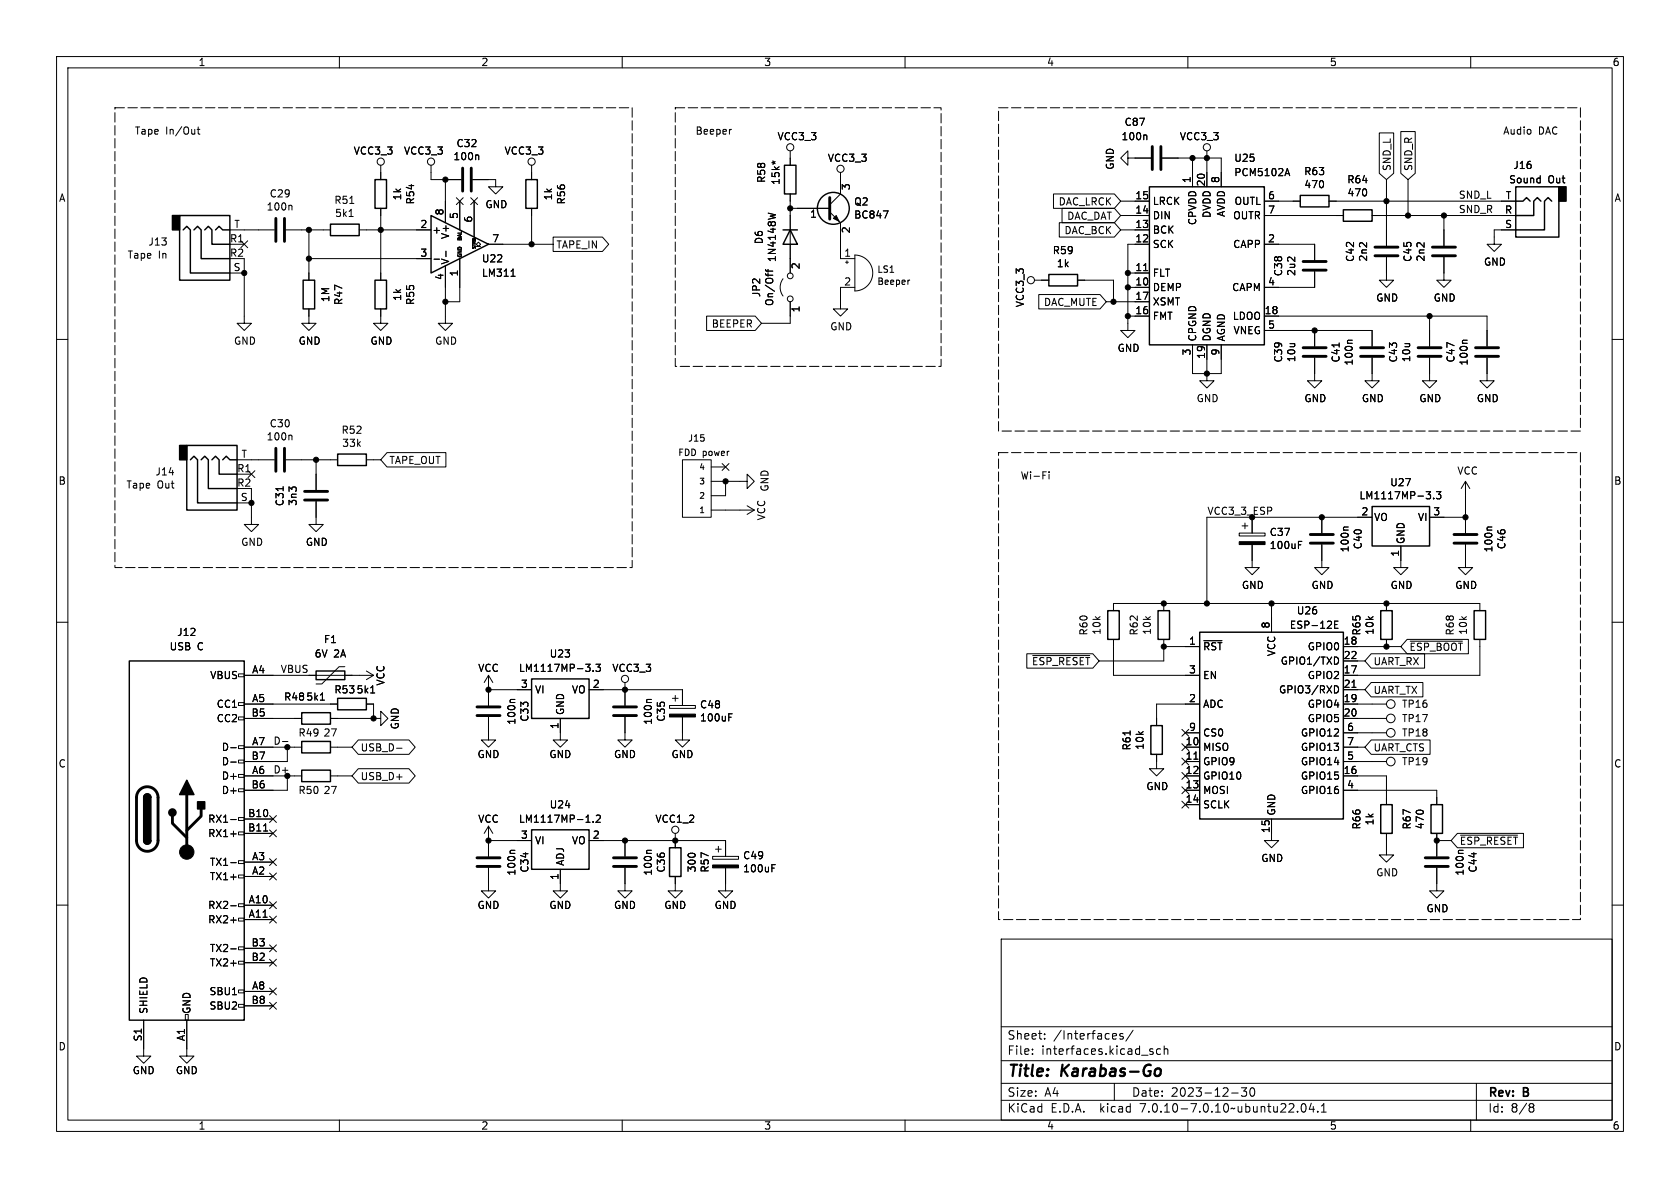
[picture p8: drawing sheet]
<svg xmlns="http://www.w3.org/2000/svg" width="297mm" height="210mm" viewBox="0 0 297 210" stroke-linecap="round" stroke-linejoin="round" font-family="sans-serif">
<defs><g id="words">
<g font-size="2.8">
<text x="178" y="190.9">Title:</text>
<text x="187.7" y="190.9">Karabas-Go</text>
</g>
<g font-size="2.1">
<text x="178" y="184">Sheet:</text>
<text x="186.2" y="184">/Interfaces/</text>
<text x="178" y="186.7">File:</text>
<text x="184.1" y="186.7">interfaces.kicad_sch</text>
<text x="178" y="196.9">KiCad</text>
<text x="178" y="194.1">Size:</text>
<text x="184.7" y="194.1">A4</text>
<text x="185.7" y="196.9">E.D.A.</text>
<text x="194.6" y="196.9">kicad</text>
<text x="200" y="194.1">Date:</text>
<text x="201.8" y="196.9">7.0.10-7.0.10~ubuntu22.04.1</text>
<text x="207" y="194.1">2023-12-30</text>
<text x="263" y="194.3">Rev:</text>
<text x="263" y="196.9">Id:</text>
<text x="267.1" y="196.9">8/8</text>
<text x="269.4" y="194.3">B</text>
</g>
<g font-size="1.8">
<text x="35" y="11.9">1</text>
<text x="85" y="11.9">2</text>
<text x="135" y="11.9">3</text>
<text x="185" y="11.9">4</text>
<text x="235" y="11.9">5</text>
<text x="285" y="11.9">6</text>
<text x="23.7" y="23.9">Tape</text>
<text x="29.3" y="23.9">In/Out</text>
<text x="122.9" y="23.9">Beeper</text>
<text x="198.7" y="22.5">C87</text>
<text x="265.7" y="23.9">Audio</text>
<text x="272" y="23.9">DAC</text>
<text x="62.4" y="27.5">VCC3_3</text>
<text x="71.3" y="27.5">VCC3_3</text>
<text x="80.1" y="28.5">100n</text>
<text x="80.6" y="26.2">C32</text>
<text x="89.1" y="27.5">VCC3_3</text>
<text x="137.4" y="25">VCC3_3</text>
<text x="146.3" y="28.8">VCC3_3</text>
<text x="198.2" y="25">100n</text>
<text x="208.5" y="25">VCC3_3</text>
<text x="218.1" y="28.8">U25</text>
<text x="10.3" y="35.9">A</text>
<text x="47.6" y="35.1">C29</text>
<text x="71.1" y="35.5" transform="rotate(-90 71.1 35.5)">1k</text>
<text x="97.8" y="35.5" transform="rotate(-90 97.8 35.5)">1k</text>
<text x="135.5" y="32.4" transform="rotate(-90 135.5 32.4)">R58</text>
<text x="138" y="32.8" transform="rotate(-90 138 32.8)">15k*</text>
<text x="150.6" y="33.7" transform="rotate(-90 150.6 33.7)">3</text>
<text x="197.1" y="30.1" transform="rotate(-90 197.1 30.1)">GND</text>
<text x="200.6" y="35.3">15</text>
<text x="210.6" y="32.5" transform="rotate(-90 210.6 32.5)">1</text>
<text x="213.1" y="33.1" transform="rotate(-90 213.1 33.1)">20</text>
<text x="215.6" y="32.5" transform="rotate(-90 215.6 32.5)">8</text>
<text x="218.1" y="31.3">PCM5102A</text>
<text x="224.1" y="35.3">6</text>
<text x="230.5" y="31.2">R63</text>
<text x="230.5" y="33.5">470</text>
<text x="238.1" y="32.6">R64</text>
<text x="238.1" y="34.9">470</text>
<text x="246.1" y="30.3" transform="rotate(-90 246.1 30.3)">SND_L</text>
<text x="249.9" y="30.3" transform="rotate(-90 249.9 30.3)">SND_R</text>
<text x="257.8" y="35.2">SND_L</text>
<text x="266.1" y="35.3">T</text>
<text x="266.7" y="32.6">Sound</text>
<text x="267.4" y="30.1">J16</text>
<text x="273.7" y="32.6">Out</text>
<text x="285.3" y="35.9">A</text>
<text x="41.3" y="40.4">T</text>
<text x="47" y="37.4">100n</text>
<text x="59" y="36.2">R51</text>
<text x="59.1" y="38.6">5k1</text>
<text x="73.4" y="36.2" transform="rotate(-90 73.4 36.2)">R54</text>
<text x="74.2" y="40.4">2</text>
<text x="76.3" y="41.5">+</text>
<text x="78.5" y="38.2" transform="rotate(-90 78.5 38.2)">8</text>
<text x="81" y="38.8" transform="rotate(-90 81 38.8)">5</text>
<text x="83.6" y="39.4" transform="rotate(-90 83.6 39.4)">6</text>
<text x="85.7" y="37">GND</text>
<text x="100.1" y="36.2" transform="rotate(-90 100.1 36.2)">R56</text>
<text x="143.1" y="38.8">1</text>
<text x="150.6" y="41.3" transform="rotate(-90 150.6 41.3)">2</text>
<text x="150.9" y="38.8">BC847</text>
<text x="150.9" y="36.5">Q2</text>
<text x="187.1" y="36.5">DAC_LRCK</text>
<text x="188.1" y="41.6">DAC_BCK</text>
<text x="188.6" y="39.1">DAC_DAT</text>
<text x="200.6" y="40.4">13</text>
<text x="200.6" y="37.8">14</text>
<text x="203.7" y="41.5">BCK</text>
<text x="203.7" y="39">DIN</text>
<text x="203.7" y="36.4">LRCK</text>
<text x="211.7" y="39.9" transform="rotate(-90 211.7 39.9)">CPVDD</text>
<text x="214.2" y="38.6" transform="rotate(-90 214.2 38.6)">DVDD</text>
<text x="216.8" y="38.4" transform="rotate(-90 216.8 38.4)">AVDD</text>
<text x="217.9" y="39">OUTR</text>
<text x="218.2" y="36.4">OUTL</text>
<text x="224.1" y="37.8">7</text>
<text x="257.8" y="37.8">SND_R</text>
<text x="266" y="37.8">R</text>
<text x="266" y="40.4">S</text>
<text x="22.5" y="45.9">Tape</text>
<text x="26.1" y="43.6">J13</text>
<text x="28" y="45.9">In</text>
<text x="40.6" y="42.9">R1</text>
<text x="40.6" y="45.5">R2</text>
<text x="74.2" y="45.5">3</text>
<text x="79.6" y="46.9" transform="rotate(-90 79.6 46.9)">V-</text>
<text x="79.6" y="42.4" transform="rotate(-90 79.6 42.4)">V+</text>
<text x="85.1" y="46.6">U22</text>
<text x="86.9" y="42.9">7</text>
<text x="98.3" y="44.1">TAPE_IN</text>
<text x="135.1" y="43.3" transform="rotate(-90 135.1 43.3)">D6</text>
<text x="137.4" y="46.4" transform="rotate(-90 137.4 46.4)">1N4148W</text>
<text x="141.7" y="47.7" transform="rotate(-90 141.7 47.7)">2</text>
<text x="149.2" y="45.5">1</text>
<text x="186" y="45.1">R59</text>
<text x="186.7" y="47.4">1k</text>
<text x="200.6" y="42.9">12</text>
<text x="203.7" y="44">SCK</text>
<text x="217.9" y="44">CAPP</text>
<text x="224.1" y="42.9">2</text>
<text x="239.6" y="46.4" transform="rotate(-90 239.6 46.4)">C42</text>
<text x="241.9" y="46.3" transform="rotate(-90 241.9 46.3)">2n2</text>
<text x="249.7" y="46.4" transform="rotate(-90 249.7 46.4)">C45</text>
<text x="252" y="46.3" transform="rotate(-90 252 46.3)">2n2</text>
<text x="262.2" y="47.2">GND</text>
<text x="41.2" y="48">S</text>
<text x="58.4" y="53.5" transform="rotate(-90 58.4 53.5)">1M</text>
<text x="71.1" y="53.3" transform="rotate(-90 71.1 53.3)">1k</text>
<text x="78.5" y="49.6" transform="rotate(-90 78.5 49.6)">4</text>
<text x="81" y="49" transform="rotate(-90 81 49)">1</text>
<text x="85.1" y="49.1">LM311</text>
<text x="134.6" y="52.6" transform="rotate(-90 134.6 52.6)">JP2</text>
<text x="149.2" y="50.5">2</text>
<text x="200.6" y="50.5">10</text>
<text x="200.6" y="48">11</text>
<text x="200.6" y="53.1">17</text>
<text x="203.7" y="51.7">DEMP</text>
<text x="203.7" y="49.1">FLT</text>
<text x="217.7" y="51.7">CAPM</text>
<text x="224.1" y="50.5">4</text>
<text x="226.9" y="48.9" transform="rotate(-90 226.9 48.9)">C38</text>
<text x="229.2" y="48.9" transform="rotate(-90 229.2 48.9)">2u2</text>
<text x="243.2" y="53.5">GND</text>
<text x="253.4" y="53.5">GND</text>
<text x="60.7" y="54" transform="rotate(-90 60.7 54)">R47</text>
<text x="73.4" y="54" transform="rotate(-90 73.4 54)">R55</text>
<text x="125.7" y="58.1">BEEPER</text>
<text x="136.9" y="54.2" transform="rotate(-90 136.9 54.2)">On/Off</text>
<text x="141.7" y="55.3" transform="rotate(-90 141.7 55.3)">1</text>
<text x="146.7" y="58.6">GND</text>
<text x="181.2" y="54.4" transform="rotate(-90 181.2 54.4)">VCC3_3</text>
<text x="184.5" y="54.3">DAC_MUTE</text>
<text x="200.6" y="55.6">16</text>
<text x="203.7" y="56.7">FMT</text>
<text x="203.7" y="54.2">XSMT</text>
<text x="217.8" y="56.7">LDOO</text>
<text x="218" y="59.3">VNEG</text>
<text x="223.5" y="55.6">18</text>
<text x="224.1" y="58.2">5</text>
<text x="41.3" y="61.1">GND</text>
<text x="52.7" y="61.1">GND</text>
<text x="65.4" y="61.1">GND</text>
<text x="76.8" y="61.1">GND</text>
<text x="197.5" y="62.4">GND</text>
<text x="210.6" y="62.9" transform="rotate(-90 210.6 62.9)">3</text>
<text x="211.7" y="60.5" transform="rotate(-90 211.7 60.5)">CPGND</text>
<text x="213.1" y="63.5" transform="rotate(-90 213.1 63.5)">19</text>
<text x="214.2" y="60.5" transform="rotate(-90 214.2 60.5)">DGND</text>
<text x="215.6" y="62.9" transform="rotate(-90 215.6 62.9)">9</text>
<text x="216.8" y="60.5" transform="rotate(-90 216.8 60.5)">AGND</text>
<text x="226.9" y="64.2" transform="rotate(-90 226.9 64.2)">C39</text>
<text x="229.2" y="64.1" transform="rotate(-90 229.2 64.1)">10u</text>
<text x="237" y="64.2" transform="rotate(-90 237 64.2)">C41</text>
<text x="239.3" y="64.7" transform="rotate(-90 239.3 64.7)">100n</text>
<text x="247.2" y="64.2" transform="rotate(-90 247.2 64.2)">C43</text>
<text x="249.5" y="64.1" transform="rotate(-90 249.5 64.1)">10u</text>
<text x="257.4" y="64.2" transform="rotate(-90 257.4 64.2)">C47</text>
<text x="259.7" y="64.7" transform="rotate(-90 259.7 64.7)">100n</text>
<text x="211.5" y="71.3">GND</text>
<text x="230.5" y="71.3">GND</text>
<text x="240.7" y="71.3">GND</text>
<text x="250.8" y="71.3">GND</text>
<text x="261" y="71.3">GND</text>
<text x="47.6" y="75.7">C30</text>
<text x="60.3" y="76.9">R52</text>
<text x="41.8" y="83.6">R1</text>
<text x="42.6" y="81">T</text>
<text x="47" y="78.1">100n</text>
<text x="60.4" y="79.2">33k</text>
<text x="68.7" y="82.2">TAPE_OUT</text>
<text x="10.3" y="85.9">B</text>
<text x="22.2" y="86.6">Tape</text>
<text x="27.4" y="84.3">J14</text>
<text x="27.8" y="86.6">Out</text>
<text x="41.8" y="86.1">R2</text>
<text x="42.5" y="88.6">S</text>
<text x="50.3" y="89.6" transform="rotate(-90 50.3 89.6)">C31</text>
<text x="52.7" y="89.5" transform="rotate(-90 52.7 89.5)">3n3</text>
<text x="136.1" y="87" transform="rotate(-90 136.1 87)">GND</text>
<text x="180.3" y="84.8">Wi-Fi</text>
<text x="240.2" y="88.5">LM1117MP-3.3</text>
<text x="245.7" y="86.2">U27</text>
<text x="257.5" y="84.1">VCC</text>
<text x="285.3" y="85.9">B</text>
<text x="135.5" y="92.1" transform="rotate(-90 135.5 92.1)">VCC</text>
<text x="213.4" y="91.1">VCC3_3_ESP</text>
<text x="224.4" y="94.9">C37</text>
<text x="240.6" y="91.2">2</text>
<text x="242.8" y="92.3">VO</text>
<text x="250.6" y="92.3">VI</text>
<text x="253.3" y="91.2">3</text>
<text x="42.5" y="96.7">GND</text>
<text x="54" y="96.7">GND</text>
<text x="224.4" y="97.3">100uF</text>
<text x="238.6" y="97.7" transform="rotate(-90 238.6 97.7)">100n</text>
<text x="240.9" y="97.2" transform="rotate(-90 240.9 97.2)">C40</text>
<text x="247.4" y="98.5" transform="rotate(-90 247.4 98.5)">1</text>
<text x="248.5" y="96.3" transform="rotate(-90 248.5 96.3)">GND</text>
<text x="264" y="97.7" transform="rotate(-90 264 97.7)">100n</text>
<text x="266.3" y="97.2" transform="rotate(-90 266.3 97.2)">C46</text>
<text x="219.5" y="104.3">GND</text>
<text x="231.8" y="104.3">GND</text>
<text x="245.7" y="104.3">GND</text>
<text x="257.2" y="104.3">GND</text>
<text x="31.2" y="112.6">J12</text>
<text x="57.2" y="113.9">F1</text>
<text x="192.5" y="112.4" transform="rotate(-90 192.5 112.4)">R60</text>
<text x="194.8" y="112.3" transform="rotate(-90 194.8 112.3)">10k</text>
<text x="201.3" y="112.4" transform="rotate(-90 201.3 112.4)">R62</text>
<text x="203.7" y="112.3" transform="rotate(-90 203.7 112.3)">10k</text>
<text x="224.5" y="111.2" transform="rotate(-90 224.5 111.2)">8</text>
<text x="227.9" y="111.4">ESP-12E</text>
<text x="229.2" y="108.8">U26</text>
<text x="240.7" y="112.4" transform="rotate(-90 240.7 112.4)">R65</text>
<text x="243" y="112.3" transform="rotate(-90 243 112.3)">10k</text>
<text x="257.2" y="112.4" transform="rotate(-90 257.2 112.4)">R68</text>
<text x="259.5" y="112.3" transform="rotate(-90 259.5 112.3)">10k</text>
<text x="29.9" y="115.2">USB</text>
<text x="34.9" y="115.2">C</text>
<text x="44.5" y="119.1">A4</text>
<text x="49.5" y="119">VBUS</text>
<text x="55.5" y="116.4">6V</text>
<text x="59" y="116.4">2A</text>
<text x="84.4" y="119">VCC</text>
<text x="91.6" y="119">LM1117MP-3.3</text>
<text x="97.1" y="116.4">U23</text>
<text x="108.2" y="119">VCC3_3</text>
<text x="182.3" y="117.8">~{ESP_RESET}</text>
<text x="210.1" y="114">1</text>
<text x="210.1" y="119.1">3</text>
<text x="212.6" y="115.2">~{RST}</text>
<text x="225.7" y="116.1" transform="rotate(-90 225.7 116.1)">VCC</text>
<text x="226.3" y="117.7">GPIO1/TXD</text>
<text x="231.1" y="115.2">GPIO0</text>
<text x="237.4" y="119.1">17</text>
<text x="237.4" y="114">18</text>
<text x="237.4" y="116.6">22</text>
<text x="242.7" y="117.8">UART_RX</text>
<text x="249.1" y="115.3">~{ESP_BOOT}</text>
<text x="37.1" y="120.2">VBUS</text>
<text x="38.2" y="125.3">CC1</text>
<text x="44.5" y="124.2">A5</text>
<text x="50.1" y="124.1">R48</text>
<text x="54.1" y="124.1">5k1</text>
<text x="59" y="122.8">R53</text>
<text x="62.9" y="122.8">5k1</text>
<text x="68.2" y="121.3" transform="rotate(-90 68.2 121.3)">VCC</text>
<text x="92" y="121.7">3</text>
<text x="94.5" y="122.8">VI</text>
<text x="101" y="122.8">VO</text>
<text x="104.7" y="121.7">2</text>
<text x="123.7" y="125.4">C48</text>
<text x="210.1" y="124.2">2</text>
<text x="212.6" y="125.3">ADC</text>
<text x="212.6" y="120.2">EN</text>
<text x="226" y="122.8">GPIO3/RXD</text>
<text x="231.1" y="120.2">GPIO2</text>
<text x="231.1" y="125.3">GPIO4</text>
<text x="237.4" y="124.2">19</text>
<text x="237.4" y="121.7">21</text>
<text x="242.7" y="122.9">UART_TX</text>
<text x="247.8" y="125.3">TP16</text>
<text x="38.2" y="127.9">CC2</text>
<text x="44.4" y="126.7">B5</text>
<text x="44.5" y="131.8">A7</text>
<text x="48.3" y="131.7">D-</text>
<text x="52.7" y="130.4">R49</text>
<text x="57.1" y="130.4">27</text>
<text x="70.7" y="129" transform="rotate(-90 70.7 129)">GND</text>
<text x="91.3" y="128.2" transform="rotate(-90 91.3 128.2)">100n</text>
<text x="93.6" y="127.7" transform="rotate(-90 93.6 127.7)">C33</text>
<text x="98.8" y="129" transform="rotate(-90 98.8 129)">1</text>
<text x="99.9" y="126.5" transform="rotate(-90 99.9 126.5)">GND</text>
<text x="115.4" y="128.2" transform="rotate(-90 115.4 128.2)">100n</text>
<text x="117.8" y="127.7" transform="rotate(-90 117.8 127.7)">C35</text>
<text x="123.7" y="127.7">100uF</text>
<text x="209.5" y="131.8">10</text>
<text x="210.1" y="129.3">9</text>
<text x="212.6" y="130.4">CS0</text>
<text x="229.9" y="130.4">GPIO12</text>
<text x="231.1" y="127.9">GPIO5</text>
<text x="237.4" y="126.7">20</text>
<text x="238.1" y="129.3">6</text>
<text x="238.1" y="131.8">7</text>
<text x="247.8" y="127.9">TP17</text>
<text x="247.8" y="130.4">TP18</text>
<text x="10.3" y="135.9">C</text>
<text x="39.1" y="132.9">D-</text>
<text x="39.1" y="135.5">D-</text>
<text x="44.4" y="134.4">B7</text>
<text x="44.5" y="136.9">A6</text>
<text x="48.3" y="136.8">D+</text>
<text x="63.7" y="133">USB_D-</text>
<text x="84.3" y="134.2">GND</text>
<text x="97" y="134.2">GND</text>
<text x="108.5" y="134.2">GND</text>
<text x="118.6" y="134.2">GND</text>
<text x="200.1" y="132.8" transform="rotate(-90 200.1 132.8)">R61</text>
<text x="202.4" y="132.6" transform="rotate(-90 202.4 132.6)">10k</text>
<text x="209.5" y="134.4">11</text>
<text x="209.5" y="136.9">12</text>
<text x="212.6" y="132.9">MISO</text>
<text x="212.6" y="135.5">GPIO9</text>
<text x="229.9" y="135.5">GPIO14</text>
<text x="229.9" y="132.9">GPIO13</text>
<text x="237.4" y="136.9">16</text>
<text x="238.1" y="134.4">5</text>
<text x="242.7" y="133">UART_CTS</text>
<text x="247.8" y="135.5">TP19</text>
<text x="285.3" y="135.9">C</text>
<text x="39.1" y="138">D+</text>
<text x="39.1" y="140.6">D+</text>
<text x="44.4" y="139.4">B6</text>
<text x="52.7" y="140.6">R50</text>
<text x="57.1" y="140.6">27</text>
<text x="63.7" y="138.1">USB_D+</text>
<text x="97.1" y="143.1">U24</text>
<text x="202.6" y="139.9">GND</text>
<text x="209.5" y="139.4">13</text>
<text x="209.5" y="142">14</text>
<text x="212.6" y="138">GPIO10</text>
<text x="212.6" y="140.6">MOSI</text>
<text x="212.6" y="143.1">SCLK</text>
<text x="229.9" y="138">GPIO15</text>
<text x="229.9" y="140.6">GPIO16</text>
<text x="238.1" y="139.4">4</text>
<text x="36.7" y="145.6">RX1-</text>
<text x="36.7" y="148.2">RX1+</text>
<text x="43.8" y="144.5">B10</text>
<text x="43.8" y="147.1">B11</text>
<text x="84.4" y="145.6">VCC</text>
<text x="91.6" y="145.6">LM1117MP-1.2</text>
<text x="92" y="148.3">3</text>
<text x="94.5" y="149.5">VI</text>
<text x="101" y="149.5">VO</text>
<text x="104.7" y="148.3">2</text>
<text x="115.8" y="145.6">VCC1_2</text>
<text x="224.5" y="147.4" transform="rotate(-90 224.5 147.4)">15</text>
<text x="225.7" y="144.3" transform="rotate(-90 225.7 144.3)">GND</text>
<text x="240.7" y="146.7" transform="rotate(-90 240.7 146.7)">R66</text>
<text x="243" y="146" transform="rotate(-90 243 146)">1k</text>
<text x="249.6" y="146.7" transform="rotate(-90 249.6 146.7)">R67</text>
<text x="251.9" y="146.7" transform="rotate(-90 251.9 146.7)">470</text>
<text x="258" y="149.5">~{ESP_RESET}</text>
<text x="37" y="155.8">TX1+</text>
<text x="37" y="153.3">TX1-</text>
<text x="44.5" y="154.7">A2</text>
<text x="44.5" y="152.1">A3</text>
<text x="91.3" y="154.9" transform="rotate(-90 91.3 154.9)">100n</text>
<text x="93.6" y="154.3" transform="rotate(-90 93.6 154.3)">C34</text>
<text x="98.8" y="155.6" transform="rotate(-90 98.8 155.6)">1</text>
<text x="99.9" y="153.2" transform="rotate(-90 99.9 153.2)">ADJ</text>
<text x="115.4" y="154.9" transform="rotate(-90 115.4 154.9)">100n</text>
<text x="117.8" y="154.3" transform="rotate(-90 117.8 154.3)">C36</text>
<text x="123.2" y="154.3" transform="rotate(-90 123.2 154.3)">300</text>
<text x="125.5" y="154.3" transform="rotate(-90 125.5 154.3)">R57</text>
<text x="131.3" y="154.4">100uF</text>
<text x="131.3" y="152.1">C49</text>
<text x="222.9" y="152.6">GND</text>
<text x="243.2" y="155.1">GND</text>
<text x="259" y="154.9" transform="rotate(-90 259 154.9)">100n</text>
<text x="261.3" y="154.3" transform="rotate(-90 261.3 154.3)">C44</text>
<text x="36.7" y="160.9">RX2-</text>
<text x="43.9" y="159.8">A10</text>
<text x="84.3" y="160.9">GND</text>
<text x="97" y="160.9">GND</text>
<text x="108.5" y="160.9">GND</text>
<text x="117.3" y="160.9">GND</text>
<text x="126.2" y="160.9">GND</text>
<text x="252.1" y="161.5">GND</text>
<text x="36.7" y="163.4">RX2+</text>
<text x="43.9" y="162.3">A11</text>
<text x="44.4" y="167.4">B3</text>
<text x="37" y="171">TX2+</text>
<text x="37" y="168.5">TX2-</text>
<text x="44.4" y="169.9">B2</text>
<text x="26.3" y="179.3" transform="rotate(-90 26.3 179.3)">SHIELD</text>
<text x="33.9" y="179.3" transform="rotate(-90 33.9 179.3)">GND</text>
<text x="36.9" y="176.1">SBU1</text>
<text x="36.9" y="178.7">SBU2</text>
<text x="44.4" y="177.5">B8</text>
<text x="44.5" y="175">A8</text>
<text x="10.3" y="185.9">D</text>
<text x="25.1" y="184.2" transform="rotate(-90 25.1 184.2)">S1</text>
<text x="32.8" y="184.1" transform="rotate(-90 32.8 184.1)">A1</text>
<text x="285.3" y="185.9">D</text>
<text x="23.4" y="190.1">GND</text>
<text x="31" y="190.1">GND</text>
<text x="35" y="199.9">1</text>
<text x="85" y="199.9">2</text>
<text x="135" y="199.9">3</text>
<text x="185" y="199.9">4</text>
<text x="235" y="199.9">5</text>
<text x="285" y="199.9">6</text>
</g>
<g font-size="1.6">
<text x="155" y="48.4">LS1</text>
<text x="155" y="50.6">Beeper</text>
<text x="119.8" y="80.8">FDD power</text>
<text x="121.6" y="78.3">J15</text>
</g>
<g font-size="1.4">
<text x="123.5" y="83.3">4</text>
<text x="123.5" y="88.4">2</text>
<text x="123.5" y="85.8">3</text>
<text x="123.5" y="90.9">1</text>
</g>
<g font-size=".9">
<text x="81.8" y="45.6" transform="rotate(-90 81.8 45.6)">GND</text>
<text x="81.8" y="42.7" transform="rotate(-90 81.8 42.7)">BAL</text>
</g>
<text font-size=".7" x="84.2" y="44.1" transform="rotate(-90 84.2 44.1)">STRB</text>
</g></defs>
<g fill="none" stroke="#000" stroke-width=".18">
<path d="M10 10h277v190h-277zM12 12h273v186h-273zM60 10v2M110 10v2M160 10v2M210 10v2M260 10v2M34.9 22.9h.4M35 22.4v1.1l.3 .2M51.4 36.3l.2 .2v.6M61.7 38.3h.7M61.8 36h.8"/>
<path d="M67.3 29.2v2.6M67.3 36.8v12.7M76.2 29.2v2.6h5.3M78.7 31.8v7.6M80.7 35l1.2 1.2M81.3 35.6v5M81.9 35l-1.2 1.2M83.2 35l1.2 1.2M83.6 31.8h4v1.2h1.3l-1.3 1.3-1.2-1.3h1.2M83.8 35.6v6.3M84.4 35l-1.2 1.2M84.5 27.4l.1 .2v.6"/>
<path d="M94 29.2v2.6M94 36.8v6.4M129.3 22.9h-.2M135.8 37.7l1.3 .3M136.7 28.5l.1 .3 .2-.2M139.7 26.7v2.5M139.7 34.3v14M139.7 36.8h7M146.7 37.5l1.9 1.9v6.3h2.5M148.6 30.5v3.8l-1.9 1.9M156.2 37.3h.8l-.5 1.3M186.2 34.3h10.8l1.1 1.3-1.1 1.2h-10.8z"/>
<path d="M187.3 39.4h9.7l1.1 1.2-1.1 1.3h-9.7zM187.8 36.8h9.2l1.1 1.3-1.1 1.3h-9.2zM198.1 38.1h5.1M198.1 35.6h5.1M199.4 27.9v-1.2l-1.3 1.2 1.3 1.3v-1.3h4.1M202.6 23.9l.1 .1v.7M205.5 27.9h10.4v5.1M210.8 27.9v5.1M213.4 26.7v6.3M223.5 38.1h14M223.5 35.6h6.4M227.3 30.7h.6"/>
<path d="M227.6 29.8l.4 1.3M234.9 35.6h33.1M242.6 38.1h25.4M243.8 23.5h2.6v7.1l-1.3 1.2-1.3-1.2zM245.1 31.8v11.6M247.6 23.3h2.6v7.3l-1.3 1.2-1.3-1.2zM248.9 31.8v6.3M255.3 38.1v5.3M10 60h2M40.6 48.3h2.6M40.6 43.2h2.6M40.6 40.6h7.9"/>
<path d="M42.6 42.6l1.2 1.2M43.2 45.7v11.5h1.2l-1.2 1.2-1.3-1.2h1.3M43.8 42.6l-1.2 1.2M50.5 40.6h7.9M54.6 54.6v2.6h1.3l-1.3 1.2-1.3-1.2h1.3M54.6 45.7h21.6M54.6 40.6v8.9M63.5 40.6h12.7M67.3 54.6v2.6h1.3l-1.3 1.2-1.3-1.2h1.3M76.7 45.8h1M78.7 47v10.2h1.3l-1.3 1.2-1.2-1.2h1.2M78.8 44.4v1"/>
<path d="M81.3 45.7v7.6h-2.6M84.2 43.6h.4l-.4-.4 .4-.4 .4 .4-.4 .4h.4M86.4 43.2h11.4M90.3 48.8h.8M97.8 41.9h8.7l1.1 1.3-1.1 1.3h-8.7zM124.9 55.9h8.6l1.1 1.3-1.1 1.2h-8.6zM135.4 47.6l.1 .3h1.1M135.4 48.4v.1M135.8 47.6v.5M135.8 48.4v.4M138.4 49.3a2.54 2.54 0 0 0 0 3M139.7 53.3v3.9h-5.1"/>
<path d="M149.5 46.4h.5M149.7 46.1v.5M151.1 45.1a3.2 3.2 0 0 1 3.2 3.2 3.2 3.2 0 0 1-3.2 3.1zM151.1 50.8h-2.5v3.8h1.3l-1.3 1.3-1.3-1.3h1.3M160.8 49.5l-.2 .1M182.9 49.5h2.5M183.6 52.1h10.9l1.1 1.2-1.1 1.3h-10.9zM190.5 49.5h6.3v3.8M195.6 53.3h7.6M198.1 40.6h5.1M199.4 50.8h3.8M199.4 48.3h3.8"/>
<path d="M199.4 55.9h3.8M202.2 47.8h.7M203.2 43.2h-3.8v15.2h1.3l-1.3 1.3-1.3-1.3h1.3M223.5 55.9h39.4v5.3M223.5 43.2h8.9v2.8M223.5 58.4h19.1v2.8M232.4 48v2.8h-8.9M232.4 58.4v2.8M245.1 45.5v4h1.3l-1.3 1.3-1.3-1.3h1.3M252.7 55.9v5.3M255.3 45.5v4h1.2l-1.2 1.3-1.3-1.3h1.3M268 40.6h-3.8v2.6h1.2l-1.2 1.3-1.3-1.3h1.3"/>
<path d="M285 60h2M51.4 76.9l.2 .2v.7M210.8 61v5h5.1v-5M213.4 61v6.3h1.2l-1.2 1.3-1.3-1.3h1.3M232.4 63.2v4.1h1.3l-1.3 1.3-1.3-1.3h1.3M236.7 60.6v.8M239.1 60.1h-.7l-.2 .2M242.6 63.2v4.1h1.2l-1.2 1.3-1.3-1.3h1.3M252.7 63.2v4.1h1.3l-1.3 1.3-1.2-1.3h1.2M259.4 60.1h-.7l-.2 .2M262.9 63.2v4.1h1.3l-1.3 1.3-1.3-1.3h1.3M41.9 81.3h6.6"/>
<path d="M41.9 83.8h2.5M41.9 88.9h2.5M43.8 83.2l1.3 1.2M44.4 86.4v6.3h1.3l-1.3 1.3-1.2-1.3h1.2M45.1 83.2l-1.3 1.2M50.1 86v.8M50.5 81.3h9.2M55.9 88.6v4.1h1.2l-1.2 1.3-1.3-1.3h1.3M55.9 81.3v5.3M64.8 81.3h2.5M68.4 80h10.4v2.6h-10.4l-1.1-1.3zM120.6 81.3h5.1v10.1h-5.1z"/>
<path d="M125.7 85.1h6.4v-1.3l1.2 1.3-1.2 1.3v-1.3M125.7 90.2h7.6M125.7 82.6h2.6M127.7 81.9l1.2 1.3M128.3 85.1v2.5h-2.6M128.9 81.9l-1.2 1.3M132.1 89.4l1.2 .8M133.3 90.2l-1.2 .7M184.4 83.4h.6M185.5 83.4v.1M185.5 83.8v.9M219.1 94.2h4.5v.5h-4.5z"/>
<path d="M219.6 93h1M220.1 92.5v1M221.4 96.3v4h1.2l-1.2 1.3-1.3-1.3h1.3M221.4 91.4v2.8M229.5 96.3h.5M229.5 95.7h.7M233.7 96.3v4h1.2l-1.2 1.3-1.3-1.3h1.3M233.7 91.4v2.8M238.3 93.2h-.6l-.2 .1M242.6 91.4h-29.2v15.3M247.6 96.5v3.8h1.3l-1.3 1.3-1.2-1.3h1.2M252.1 86.9h.8l-.4 .5"/>
<path d="M252.7 91.4h6.4M252.9 87.5v.6M253.5 88.1v.1M253.9 86.9h.8l-.4 .5 .4 .1v.6l-.2 .1-.6-.1M259.1 96.3v4h1.2l-1.2 1.3-1.3-1.3h1.3M259.1 85.1l-.8 1.3M259.1 85.1v9.1M259.1 85.1l.7 1.3M263.7 93.2h-.6l-.2 .1M10 110h2M42.2 119.1h1v.5h-1zM43.2 119.4h22.8"/>
<path d="M61 117.9h-1.1l-3 3h-1M64.8 118.6l1.2 .8M66 119.4l-1.2 .7M86.4 119.4l-.8 1.3M86.4 119.4v5.3M86.4 119.4l.7 1.3M103.5 117.4h.8l-.4 .5M104.3 118v.6M104.9 118.6v.1M105.3 117.4h.8l-.4 .5 .4 .1v.6l-.2 .1-.6-.1M181.5 115.6h11.7l1.1 1.2-1.1 1.3h-11.7zM182.6 115.9h10.1"/>
<path d="M196.8 108v-1.3h64.8v1.3M196.8 113v6.4h15.3M205.7 106.7v1.3M205.7 113v3.8h-11.4M205.7 114.3h6.4M212.8 113.3h3.2M224.8 106.7v5.1M235.9 110.4h.5M236.2 116.1a.68 .68 0 0 1 .4 .7 .68 .68 0 0 1-.4 .6M236.6 109.8h-.7v1.3h.7M237.5 114.3h10.1M237.5 116.8h3.8"/>
<path d="M242.4 115.6h9.4v2.5h-9.4l-1.1-1.3zM245.1 106.7v1.3M245.1 113v1.3M248.8 113h10.8v2.6h-10.8l-1.2-1.3zM249.3 113.3h9.2M261.6 113v6.4h-24.1M285 110h2M40.8 132.2h1M40.8 134.7h1M42.2 139.4h1v.6h-1zM42.2 136.9h1v.5h-1zM42.2 134.4h1v.5h-1z"/>
<path d="M42.2 131.8h1v.5h-1zM42.2 126.7h1v.6h-1zM42.2 124.2h1v.5h-1zM43.2 124.5h16.5M43.2 127h10.1M43.2 137.2h5.1M43.2 132.1h10.1M49.9 131.1h1M50.8 132.1v2.5h-7.6M53.3 137.2h-2.5v2.5h-7.6M56.6 123.8h.8M58.4 127h7.6"/>
<path d="M58.4 137.2h3.8M58.4 132.1h3.8M63.3 135.9h9l1.1 1.3-1.1 1.2h-9l-1.1-1.2zM63.3 130.8h9l1.1 1.3-1.1 1.3h-9l-1.1-1.3zM64.8 124.5h1.2v2.5M65.5 122.5h.8M66 127h1.3v-1.3l1.3 1.3-1.3 1.3v-1.3M70.1 132.3h1M86.4 126.7v4.1h1.2l-1.2 1.3-1.3-1.3h1.3M86.4 121.9h7.6M91 123.6h-.6l-.2 .2M99.1 127v3.8h1.2l-1.2 1.3-1.3-1.3h1.3"/>
<path d="M104.1 121.9h16.5v2.8M110.5 126.7v4.1h1.3l-1.3 1.3-1.3-1.3h1.3M110.5 120.7v4M115.2 123.6h-.7l-.2 .2M118.4 124.7h4.5v.5h-4.5zM118.9 123.4h1M119.4 122.9v1.1M120.6 126.7v4.1h1.3l-1.3 1.3-1.2-1.3h1.2M128.8 126.8h.5M128.8 126.2h.6M199.8 129.2v.7M204.5 133.4v2.5h1.2l-1.2 1.3-1.3-1.3h1.3"/>
<path d="M208.9 128.9l1.3 1.2M208.9 136.6l1.3 1.2M208.9 134l1.3 1.2M208.9 139.1l1.3 1.2M208.9 131.5l1.3 1.2M209.5 137.2h2.6M209.5 134.6h2.6M209.5 132.1h2.6M209.5 139.7h2.6M209.5 129.5h2.6M210.2 128.9l-1.3 1.2M210.2 136.6l-1.3 1.2"/>
<path d="M210.2 134l-1.3 1.2M210.2 139.1l-1.3 1.2M210.2 131.5l-1.3 1.2M211.1 134.2h.7M212.1 124.5h-7.6v3.8M235.9 121.2a.64 .64 0 0 1 .7 .7 .64 .64 0 0 1-.7 .6M237.5 121.9h3.8M237.5 124.5h7.6M237.5 127h7.6M237.5 137.2h7.6v5M237.5 139.7h16.5v2.5M237.5 134.6h7.6"/>
<path d="M237.5 132.1h3.8M237.5 129.5h7.6M239 121.5h.7M242.4 120.6h9.1v2.6h-9.1l-1.1-1.3zM242.4 130.8h10.4v2.6h-10.4l-1.1-1.3zM10 160h2M40.8 152.5h1M40.8 144.9h1M40.8 147.4h1M42.2 159.8h1v.5h-1zM42.2 154.7h1v.5h-1zM42.2 152.1h1v.6h-1z"/>
<path d="M42.2 147.1h1v.5h-1zM42.2 144.5h1v.5h-1zM43.2 154.9h5.1M43.2 152.4h5.1M43.2 144.8h5.1M43.2 147.3h5.1M46.6 146.9h.7M47.7 154.3l1.2 1.2M47.7 146.7l1.2 1.2M47.7 151.8l1.2 1.2M47.7 144.2l1.2 1.2M47.7 159.4l1.2 1.2"/>
<path d="M48.9 154.3l-1.2 1.2M48.9 146.7l-1.2 1.2M48.9 151.8l-1.2 1.2M48.9 144.2l-1.2 1.2M48.9 159.4l-1.2 1.2M86.4 153.4v4.1h1.2l-1.2 1.3-1.3-1.3h1.3M86.4 146.1v5.3M86.4 146.1l-.8 1.2M86.4 146.1l.7 1.2M86.4 148.6h7.6M91 150.3h-.6l-.2 .2M99.1 153.7v3.8h1.2l-1.2 1.3-1.3-1.3h1.3"/>
<path d="M103.6 145.4h.7M104.1 148.6h24.2v2.8M104.9 145.2v.2M105.4 144.2l.5-.1 .2 .4-.8 .9h.8M110.5 153.4v4.1h1.3l-1.3 1.3-1.3-1.3h1.3M110.5 148.6v2.8M115.2 150.3h-.7l-.2 .2M119.4 154.9v2.6h1.2l-1.2 1.3-1.3-1.3h1.3M119.4 147.3v2.6M126 151.4h4.6v.5h-4.6zM126.5 150.1h1M127 149.6v1"/>
<path d="M128.3 153.4v4.1h1.2l-1.2 1.3-1.3-1.3h1.3M136.5 153.5h.4M136.5 152.9h.6M208.9 141.6l1.3 1.2M209.5 142.2h2.6M210.2 141.6l-1.3 1.2M224.8 144.8v3.8h1.3l-1.3 1.3-1.3-1.3h1.3M245.1 147.3v3.8h1.3l-1.3 1.3-1.3-1.3h1.3M254 153.4v4.1h1.3l-1.3 1.3-1.3-1.3h1.3M254 148.6h2.5M254 147.3v4.1M257.7 147.3h11.6v2.6h-11.6l-1.2-1.3z"/>
<path d="M258.2 147.6h10.1M285 160h2M32.8 179.3h.5v1h-.5zM40.8 160.1h1M40.8 162.7h1M40.8 167.7h1M42.2 177.5h1v.6h-1zM42.2 175h1v.5h-1zM42.2 169.9h1v.5h-1zM42.2 167.4h1v.5h-1zM42.2 162.3h1v.5h-1zM43.2 160h5.1"/>
<path d="M43.2 162.6h5.1M43.2 175.3h5.1M43.2 170.2h5.1M43.2 167.6h5.1M43.2 177.8h5.1M47.7 162l1.2 1.2M47.7 167l1.2 1.2M47.7 169.6l1.2 1.2M47.7 177.2l1.2 1.2M47.7 174.7l1.2 1.2M48.9 162l-1.2 1.2M48.9 167l-1.2 1.2"/>
<path d="M48.9 169.6l-1.2 1.2M48.9 177.2l-1.2 1.2M48.9 174.7l-1.2 1.2M177 166h108v32h-108zM25.4 180.3v6.4h1.3l-1.3 1.3-1.3-1.3h1.3M33 180.3v6.4h1.3l-1.3 1.3-1.3-1.3h1.3M60 198v2M110 198v2M160 198v2M177 194.5h108M177 191.5h108M177 187.5h108"/>
<path d="M177 181.5h108M182.5 186.3v.1M182.5 185.5v.1M184.7 183.6v.1M184.7 182.8v.1M197 191.5v3M197.3 182.8l.1 .3-.7 .1M198.5 182.8l-.3-.1-.2 .2v.2l.5 .2v.3h-.5M200.3 182.1l-1.3 2M203.5 185.9l.3 .1 .1 .2-.2 .2h-.3M203.5 185.4l.3 .1M205.2 185.5l-.5-.1-.2 .3v.4l.1 .2h.6"/>
<path d="M205.8 185.5l.2-.1 .4 .1 .1 .9M205.8 184.9v1.5M210 198v2M217.7 193.2h1.2M219.5 192.3h.9l-.5 .6 .4 .1v.7l-.2 .1h-.4l-.2-.1M221.2 192.4l.1-.1a.81 .81 0 0 1 .6 .6 .81 .81 0 0 1-.3 .8l-.1 .1a.81 .81 0 0 1-.6-.6 .81 .81 0 0 1 .3-.8zM229.4 196.5v.1M230.2 195.2l.2-.1a.81 .81 0 0 1 .6 .6 .81 .81 0 0 1-.3 .8l-.2 .1a.81 .81 0 0 1-.3-1.4zM231.8 195l-.3 1.1h.9M232.2 195.6v1M233 196.5v.1M233.6 196.6h.9"/>
<path d="M233.6 195.5l.4-.4v1.5M260 198v2M261 191.5v6.5M270.6 195.1h.3l.3 .3-.3 .3M270.6 195.7h.3M270.9 195.7l.2 .2 .1 .4-.3 .3h-.3"/>
<circle cx="67.3" cy="28.6" r=".63"/>
<circle cx="76.2" cy="28.6" r=".63"/>
<circle cx="94" cy="28.6" r=".63"/>
<circle cx="139.7" cy="26" r=".63"/>
<circle cx="148.6" cy="29.8" r=".63"/>
<circle cx="213.4" cy="26" r=".63"/>
<circle cx="139.7" cy="48.8" r=".51"/>
<circle cx="139.7" cy="52.8" r=".51"/>
<circle cx="182.2" cy="49.5" r=".63"/>
<circle cx="110.5" cy="120" r=".63"/>
<circle cx="245.9" cy="129.5" r=".76"/>
<circle cx="245.9" cy="124.5" r=".76"/>
<circle cx="245.9" cy="127" r=".76"/>
<circle cx="245.9" cy="134.6" r=".76"/>
<circle cx="119.4" cy="146.7" r=".63"/>
</g>
<path d="M204.4 189a.5 .5 0 0 1 .8 .3v.5a.62 .62 0 0 1-.8 .4" fill="none" stroke="#000" stroke-width=".4"/>
<g fill="none" stroke="#000" stroke-width=".25">
<path d="M31.7 38.1h8.9v11.4h-8.9zM58.4 39.6h5.1v2.1h-5.1zM66.3 31.8h2v5h-2zM76.2 38.1l10.2 5.1-10.2 5.1zM93 31.8h2v5h-2zM138.7 29.2h2v5.1h-2zM203.2 33h20.3v28h-20.3zM229.9 34.5h5v2.1h-5zM237.5 37.1h5.1v2h-5.1zM268 33h7.6v8.9h-7.6zM268 35.6h1.2l.7-.7 .6 .7M272.4 35.6l-.6-.7-.7 .7v2.5h-3.1"/>
<path d="M274.3 35.6l-.6-.7-.7 .7v5h-5M32.4 40.6l.6-.6 .7 .6v7.7h6.9M34.3 40.6l.6-.6 .7 .6v5.1h5M36.2 40.6l.6-.6 .7 .6v2.6h3.1M38.1 40.6l.6-.6 .7 .6h1.2M53.6 49.5h2v5.1h-2zM66.3 49.5h2v5.1h-2zM138.4 40.6h2.6M139.7 40.6l1.3 2.6h-2.6zM185.4 48.5h5.1v2h-5.1zM33 78.7h8.9v11.5h-8.9zM33.7 81.3l.6-.7 .6 .7v7.6h7"/>
<path d="M35.6 81.3l.6-.7 .6 .7v5.1h5.1M37.5 81.3l.6-.7 .6 .7v2.5h3.2M39.4 81.3l.6-.7 .6 .7h1.3M59.7 80.3h5.1v2h-5.1zM242.6 89.5h10.1v7h-10.1zM22.9 116.8h20.3v63.5h-20.3zM55.9 118.6h5.1v1.5h-5.1zM195.8 108h2.1v5h-2.1zM204.7 108h2.1v5h-2.1zM212.1 111.8h25.4v33h-25.4zM244.1 108h2v5h-2zM260.6 108h2v5h-2z"/>
<path d="M53.3 126h5.1v2h-5.1zM53.3 136.1h5.1v2.1h-5.1zM53.3 131.1h5.1v2h-5.1zM59.7 123.4h5.1v2.1h-5.1zM94 120h10.1v7h-10.1zM203.5 128.3h2v5.1h-2zM25.4 148.6a.64 .64 0 0 0 .6 .6 .64 .64 0 0 0 .7-.6M25.4 141a.64 .64 0 0 1 .6-.7 .64 .64 0 0 1 .7 .7M94 146.7h10.1v7h-10.1zM118.4 149.9h2v5h-2zM244.1 142.2h2v5.1h-2zM253 142.2h2v5.1h-2z"/>
<circle cx="147.3" cy="36.8" r="2.82"/>
</g>
<g fill="none" stroke="#000" stroke-width=".51">
<path d="M48.8 38.6v4.1M50.3 38.6v4.1M81.8 29.7v4.1M83.3 29.7v4.1M146.7 34.9v3.8M203.7 25.9v4.1M205.2 25.9v4.1M230.4 46.2h4M230.4 47.8h4M243.1 43.7h4M243.1 45.2h4M253.2 43.7h4.1"/>
<path d="M253.2 45.2h4.1M48.8 79.2v4.1M50.3 79.2v4.1M230.4 61.5h4M230.4 63h4M240.5 61.5h4.1M240.5 63h4.1M250.7 61.5h4.1M250.7 63h4.1M260.9 61.5h4M260.9 63h4M53.8 86.9h4.1"/>
<path d="M53.8 88.4h4.1M231.6 96h4.1M231.6 94.5h4.1M257 96h4.1M257 94.5h4.1M24.7 139.6a1.91 1.91 0 0 1 2.1-.4 1.91 1.91 0 0 1 1.1 1.8v7.6a1.91 1.91 0 0 1-1.9 1.9 1.91 1.91 0 0 1-1.9-1.9v-7.8l.2-.6zM84.3 126.5h4.1M84.3 125h4.1M108.5 126.5h4M108.5 125h4M30.5 144.3v1.2l2.5 2.6M33 140.5v10.1"/>
<path d="M35.6 143v1.3l-2.6 2.5M84.3 153.2h4.1M84.3 151.6h4.1M108.5 153.2h4M108.5 151.6h4M252 153.2h4M252 151.6h4"/>
</g>
<g fill="#000" stroke="#000" stroke-width=".25">
<path d="M275.6 33h1.3v2.6h-1.3zM30.5 38.1h1.2v2.5h-1.2zM31.7 78.7h1.3v2.6h-1.3zM25.4 141h1.3v7.6h-1.3zM25.6 140.5a.64 .64 0 0 1 .7-.1 .64 .64 0 0 1 .4 .6h-1.3zM25.4 148.6h1.3a.64 .64 0 0 1-.7 .6 .64 .64 0 0 1-.6-.6zM33 137.9l1.3 2.6h-2.6zM34.9 141.7h1.3v1.3h-1.3z"/>
<circle cx="30.5" cy="143.6" r=".63"/>
</g>
<g fill="#000" stroke="#000" stroke-width=".18">
<path d="M147.3 38.6l.5-.5 .5 1zM219.1 95.8h4.5v.5h-4.5zM118.4 126.2h4.5v.5h-4.5zM126 152.9h4.6v.5h-4.6z"/>
<circle cx="78.7" cy="31.8" r=".46"/>
<circle cx="139.7" cy="36.8" r=".46"/>
<circle cx="210.8" cy="27.9" r=".46"/>
<circle cx="213.4" cy="27.9" r=".46"/>
<circle cx="245.1" cy="35.6" r=".46"/>
<circle cx="248.9" cy="38.1" r=".46"/>
<circle cx="255.3" cy="38.1" r=".46"/>
<circle cx="43.2" cy="48.3" r=".46"/>
<circle cx="54.6" cy="40.6" r=".46"/>
<circle cx="54.6" cy="45.7" r=".46"/>
<circle cx="67.3" cy="40.6" r=".46"/>
<circle cx="78.7" cy="53.3" r=".46"/>
<circle cx="94" cy="43.2" r=".46"/>
<circle cx="196.8" cy="53.3" r=".46"/>
<circle cx="199.4" cy="50.8" r=".46"/>
<circle cx="199.4" cy="55.9" r=".46"/>
<circle cx="199.4" cy="48.3" r=".46"/>
<circle cx="232.4" cy="58.4" r=".46"/>
<circle cx="252.7" cy="55.9" r=".46"/>
<circle cx="213.4" cy="66" r=".46"/>
<circle cx="44.4" cy="88.9" r=".46"/>
<circle cx="55.9" cy="81.3" r=".46"/>
<circle cx="128.3" cy="85.1" r=".46"/>
<circle cx="233.7" cy="91.4" r=".46"/>
<circle cx="259.1" cy="91.4" r=".46"/>
<circle cx="205.7" cy="114.3" r=".46"/>
<circle cx="205.7" cy="106.7" r=".46"/>
<circle cx="213.4" cy="106.7" r=".46"/>
<circle cx="224.8" cy="106.7" r=".46"/>
<circle cx="245.1" cy="106.7" r=".46"/>
<circle cx="245.1" cy="114.3" r=".46"/>
<circle cx="50.8" cy="132.1" r=".46"/>
<circle cx="50.8" cy="137.2" r=".46"/>
<circle cx="66" cy="127" r=".46"/>
<circle cx="86.4" cy="121.9" r=".46"/>
<circle cx="110.5" cy="121.9" r=".46"/>
<circle cx="33" cy="150.6" r="1.27"/>
<circle cx="86.4" cy="148.6" r=".46"/>
<circle cx="110.5" cy="148.6" r=".46"/>
<circle cx="119.4" cy="148.6" r=".46"/>
<circle cx="254" cy="148.6" r=".46"/>
</g>
<path d="M20.3 19.1h91.5v81.2h-91.5v-81.2M119.4 19.1h47v45.7h-47v-45.7M176.5 19.1h102.9v57.1h-102.9v-57.1M176.5 80h102.9v82.6h-102.9v-82.6" fill="none" stroke="#000" stroke-width=".18" stroke-dasharray="1.7 .6"/>
<use href="#words"/>
</svg>
